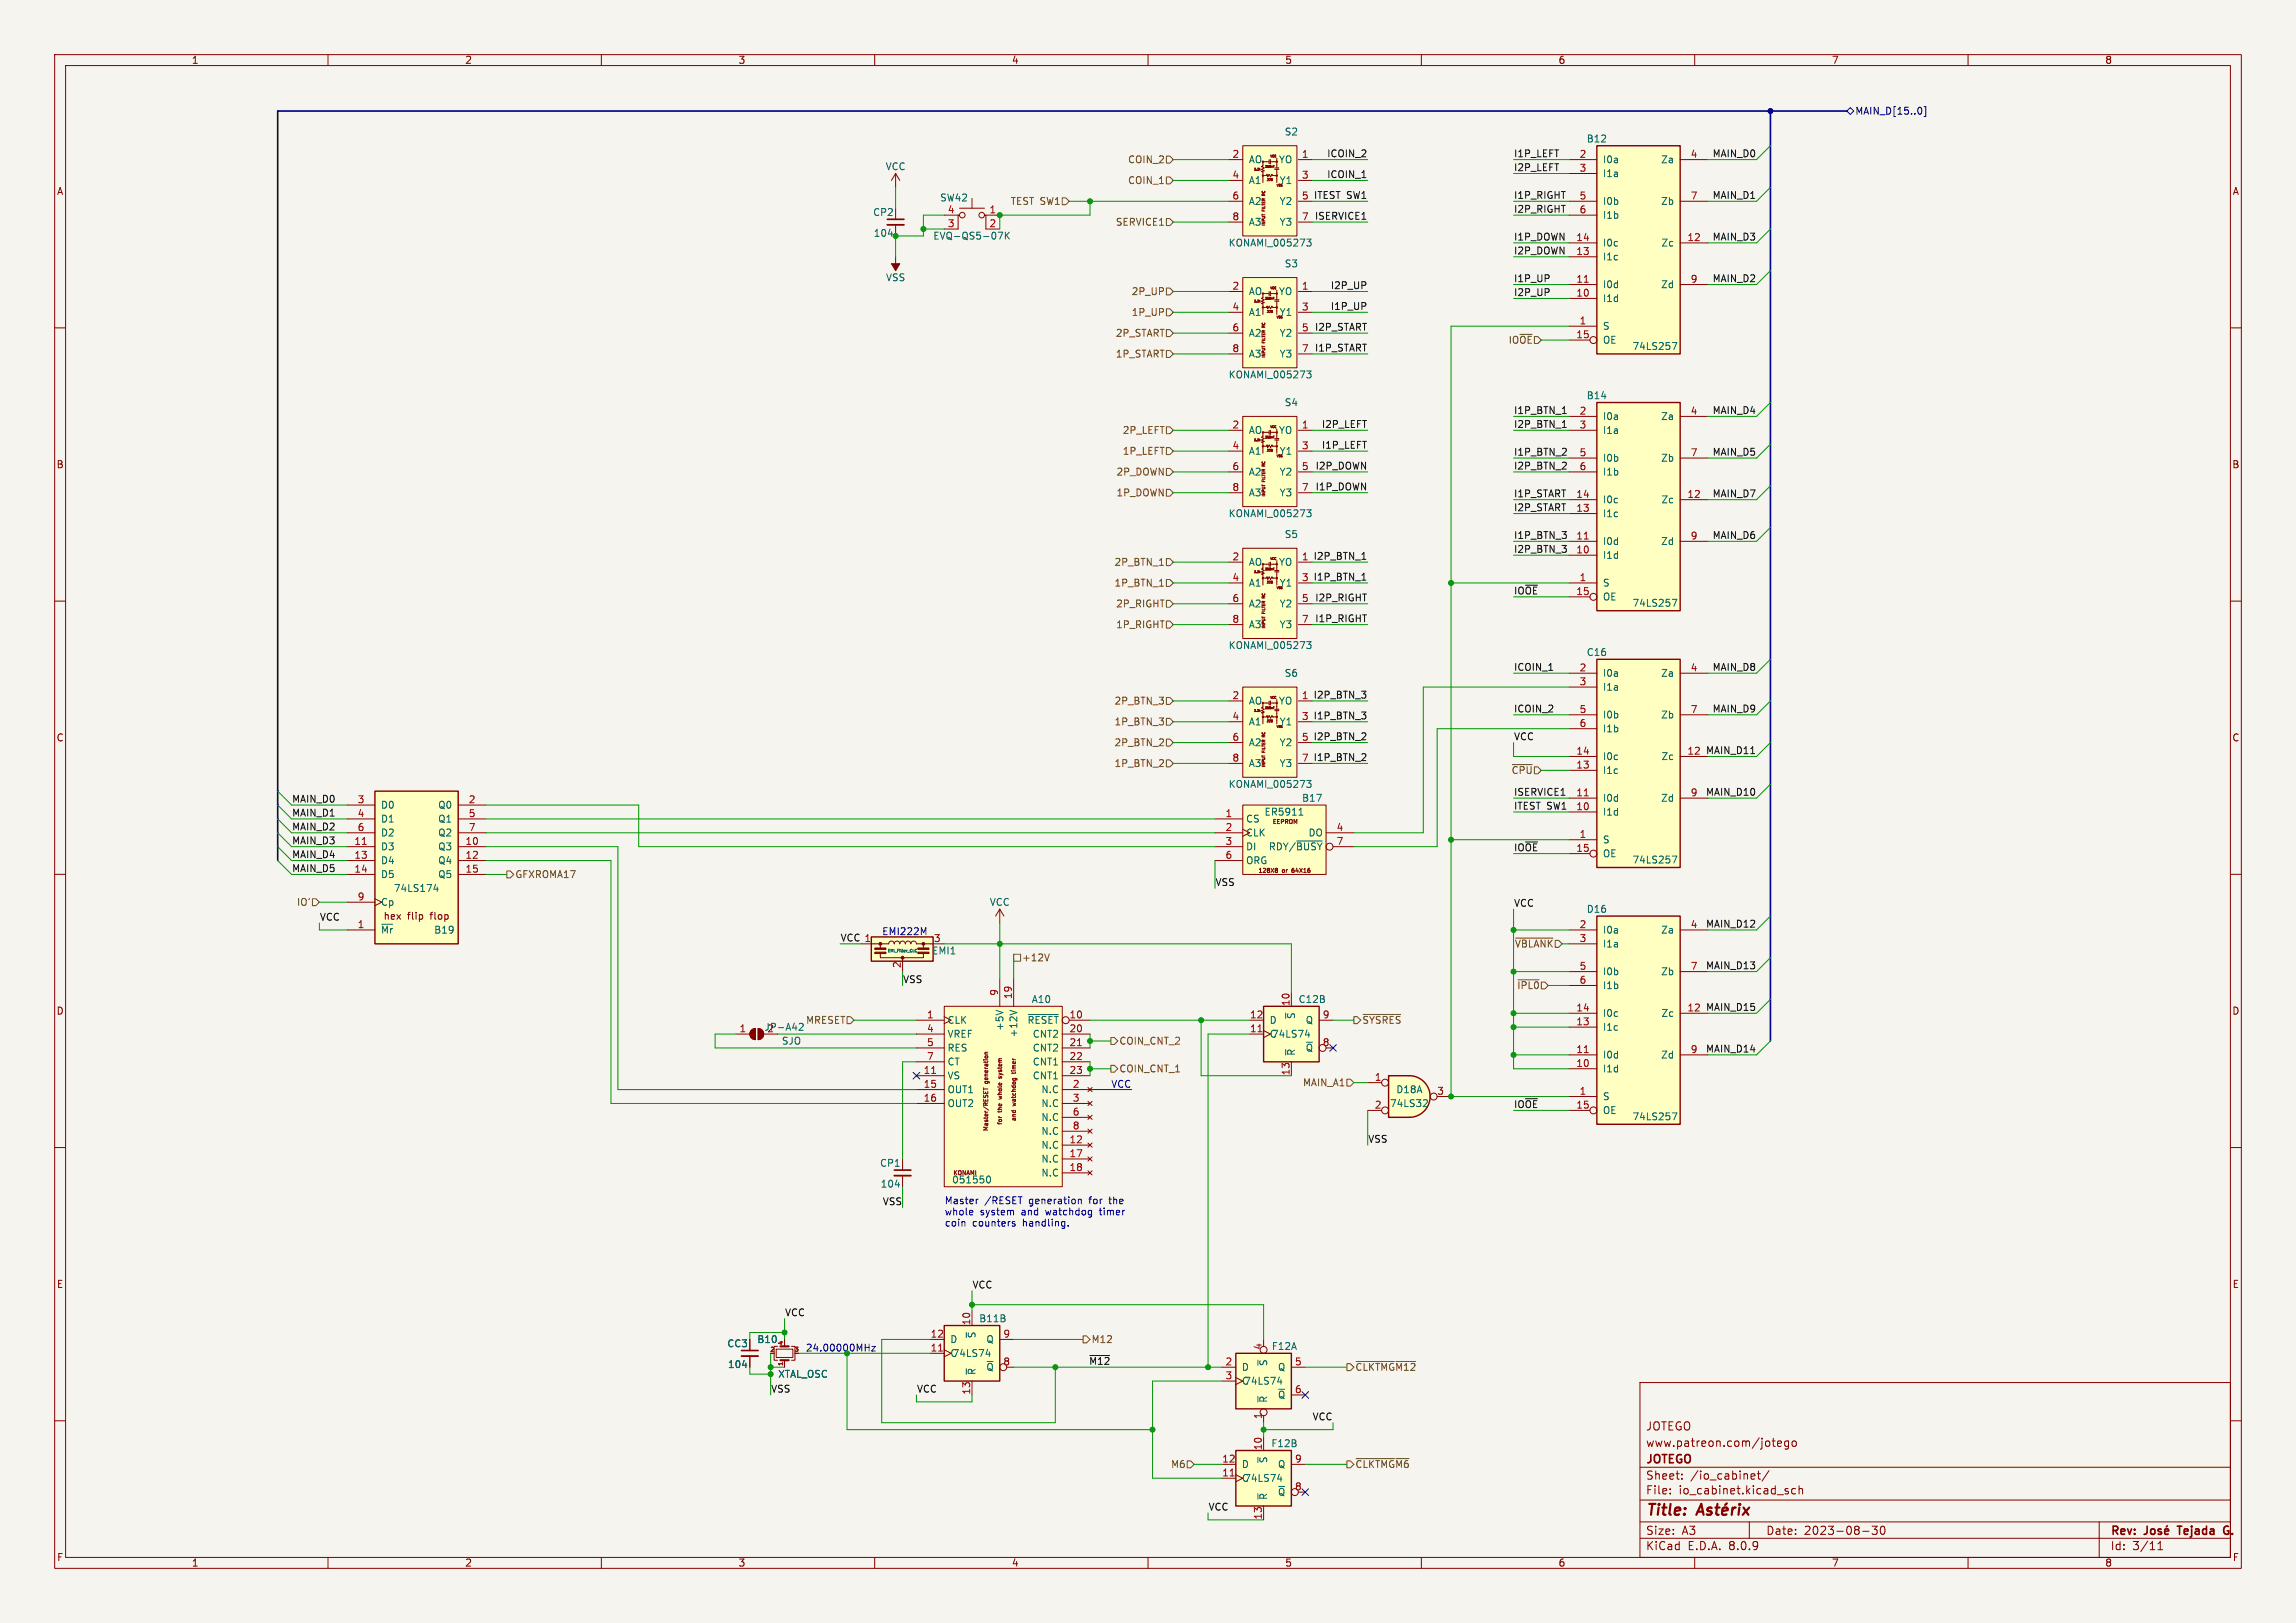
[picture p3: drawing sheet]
<svg xmlns="http://www.w3.org/2000/svg" width="420mm" height="297mm" viewBox="0 0 420 297" stroke-linecap="round" stroke-linejoin="round" font-family="sans-serif">
<defs><g id="words">
<text font-size="2.8" fill="#840000" x="301" y="277.9">Title:</text>
<g font-size="2.1" fill="#840000">
<text x="301" y="262">JOTEGO</text>
<text x="301" y="268.2">JOTEGO</text>
<text x="301" y="265">www.patreon.com/jotego</text>
<text x="301" y="273.7">File:</text>
<text x="301" y="271">Sheet:</text>
<text x="307.1" y="273.7">io_cabinet.kicad_sch</text>
<text x="309.2" y="271">/io_cabinet/</text>
<text x="301" y="281.1">Size:</text>
<text x="307.6" y="281.1">A3</text>
<text x="323" y="281.1">Date:</text>
<text x="330" y="281.1">2023-08-30</text>
<text x="386" y="281.3">Rev:</text>
<text x="399.1" y="281.3">Tejada</text>
<text x="408.1" y="281.3">G.</text>
<text x="301" y="283.9">KiCad</text>
<text x="308.7" y="283.9">E.D.A.</text>
<text x="316.3" y="283.9">8.0.9</text>
<text x="386" y="283.9">Id:</text>
<text x="390.1" y="283.9">3/11</text>
</g>
<g font-size="1.8" fill="#840000">
<text x="35" y="11.9">1</text>
<text x="85" y="11.9">2</text>
<text x="135" y="11.9">3</text>
<text x="185" y="11.9">4</text>
<text x="235" y="11.9">5</text>
<text x="285" y="11.9">6</text>
<text x="335" y="11.9">7</text>
<text x="385" y="11.9">8</text>
<text x="10.3" y="35.9">A</text>
<text x="408.3" y="35.9">A</text>
<text x="10.3" y="85.9">B</text>
<text x="408.2" y="85.9">B</text>
<text x="10.3" y="135.9">C</text>
<text x="408.2" y="135.9">C</text>
<text x="74.5" y="168.5">flip</text>
<text x="78.9" y="168.5">flop</text>
<text x="10.3" y="185.9">D</text>
<text x="408.2" y="185.9">D</text>
<text x="10.3" y="235.9">E</text>
<text x="408.3" y="235.9">E</text>
<text x="10.3" y="285.9">F</text>
<text x="35" y="286.9">1</text>
<text x="85" y="286.9">2</text>
<text x="135" y="286.9">3</text>
<text x="185" y="286.9">4</text>
<text x="235" y="286.9">5</text>
<text x="285" y="286.9">6</text>
<text x="335" y="286.9">7</text>
<text x="385" y="286.9">8</text>
<text x="408.3" y="285.9">F</text>
</g>
<text font-size="1.8" fill="#000084" x="339.3" y="21.2">MAIN_D[15..0]</text>
<g font-size="1.8" fill="#a90000">
<text x="225.4" y="29">2</text>
<text x="238.1" y="29">1</text>
<text x="288.9" y="29">2</text>
<text x="309.2" y="29">4</text>
<text x="225.4" y="32.8">4</text>
<text x="238.1" y="32.8">3</text>
<text x="288.9" y="31.5">3</text>
<text x="173.3" y="41.7">3</text>
<text x="173.3" y="39.1">4</text>
<text x="180.9" y="39.1">1</text>
<text x="180.9" y="41.7">2</text>
<text x="225.4" y="36.6">6</text>
<text x="225.4" y="40.4">8</text>
<text x="238.1" y="40.4">7</text>
<text x="288.9" y="36.6">5</text>
<text x="288.9" y="39.1">6</text>
<text x="309.2" y="36.6">7</text>
<text x="288.2" y="46.7">13</text>
<text x="288.2" y="44.2">14</text>
<text x="308.6" y="44.2">12</text>
<text x="225.4" y="53.1">2</text>
<text x="238.1" y="53.1">1</text>
<text x="288.2" y="51.8">11</text>
<text x="309.2" y="51.8">9</text>
<text x="225.4" y="56.9">4</text>
<text x="238.1" y="56.9">3</text>
<text x="288.2" y="54.4">10</text>
<text x="288.9" y="59.4">1</text>
<text x="225.4" y="60.7">6</text>
<text x="225.4" y="64.5">8</text>
<text x="238.1" y="60.7">5</text>
<text x="238.1" y="64.5">7</text>
<text x="288.2" y="62">15</text>
<text x="288.9" y="75.9">2</text>
<text x="309.2" y="75.9">4</text>
<text x="225.4" y="78.5">2</text>
<text x="225.4" y="82.3">4</text>
<text x="238.1" y="78.5">1</text>
<text x="238.1" y="82.3">3</text>
<text x="288.9" y="78.5">3</text>
<text x="288.9" y="83.6">5</text>
<text x="309.2" y="83.6">7</text>
<text x="225.4" y="86.1">6</text>
<text x="225.4" y="89.9">8</text>
<text x="238.1" y="86.1">5</text>
<text x="238.1" y="89.9">7</text>
<text x="288.9" y="86.1">6</text>
<text x="288.2" y="93.7">13</text>
<text x="288.2" y="91.2">14</text>
<text x="308.6" y="91.2">12</text>
<text x="288.2" y="101.3">10</text>
<text x="288.2" y="98.8">11</text>
<text x="309.2" y="98.8">9</text>
<text x="225.4" y="102.6">2</text>
<text x="225.4" y="106.4">4</text>
<text x="288.9" y="106.4">1</text>
<text x="225.4" y="110.2">6</text>
<text x="238.1" y="110.2">5</text>
<text x="288.2" y="109">15</text>
<text x="225.4" y="114">8</text>
<text x="238.1" y="114">7</text>
<text x="288.9" y="122.9">2</text>
<text x="288.9" y="125.5">3</text>
<text x="309.2" y="122.9">4</text>
<text x="225.4" y="128">2</text>
<text x="225.4" y="131.8">4</text>
<text x="288.9" y="130.6">5</text>
<text x="309.2" y="130.6">7</text>
<text x="225.4" y="135.6">6</text>
<text x="288.9" y="133.1">6</text>
<text x="225.4" y="139.4">8</text>
<text x="288.2" y="140.7">13</text>
<text x="288.2" y="138.2">14</text>
<text x="308.6" y="138.2">12</text>
<text x="65.3" y="147.1">3</text>
<text x="65.3" y="149.6">4</text>
<text x="85.7" y="147.1">2</text>
<text x="85.7" y="149.6">5</text>
<text x="224.1" y="149.6">1</text>
<text x="288.2" y="148.3">10</text>
<text x="288.2" y="145.8">11</text>
<text x="309.2" y="145.8">9</text>
<text x="64.7" y="154.7">11</text>
<text x="65.3" y="152.1">6</text>
<text x="85" y="154.7">10</text>
<text x="85.7" y="152.1">7</text>
<text x="224.1" y="152.1">2</text>
<text x="224.1" y="154.7">3</text>
<text x="244.4" y="152.1">4</text>
<text x="244.4" y="154.7">7</text>
<text x="288.2" y="156">15</text>
<text x="288.9" y="153.4">1</text>
<text x="64.7" y="157.2">13</text>
<text x="64.7" y="159.8">14</text>
<text x="85" y="157.2">12</text>
<text x="85" y="159.8">15</text>
<text x="224.1" y="157.2">6</text>
<text x="65.3" y="164.8">9</text>
<text x="65.3" y="169.9">1</text>
<text x="170.7" y="172.5">3</text>
<text x="288.9" y="169.9">2</text>
<text x="288.9" y="172.5">3</text>
<text x="309.2" y="169.9">4</text>
<text x="164.8" y="177.2" transform="rotate(-90 164.8 177.2)">2</text>
<text x="288.9" y="177.5">5</text>
<text x="309.2" y="177.5">7</text>
<text x="182.6" y="182.3" transform="rotate(-90 182.6 182.3)">9</text>
<text x="185.2" y="182.9" transform="rotate(-90 185.2 182.9)">19</text>
<text x="236" y="184.2" transform="rotate(-90 236 184.2)">10</text>
<text x="288.2" y="185.2">14</text>
<text x="288.9" y="180.1">6</text>
<text x="308.6" y="185.2">12</text>
<text x="135.2" y="189">1</text>
<text x="169.5" y="186.4">1</text>
<text x="169.5" y="189">4</text>
<text x="169.5" y="191.5">5</text>
<text x="195.5" y="186.4">10</text>
<text x="195.5" y="189">20</text>
<text x="195.5" y="191.5">21</text>
<text x="228.6" y="189">11</text>
<text x="228.6" y="186.4">12</text>
<text x="241.9" y="191.5">8</text>
<text x="241.9" y="186.4">9</text>
<text x="288.2" y="187.7">13</text>
<text x="168.9" y="196.6">11</text>
<text x="169.5" y="194.1">7</text>
<text x="195.5" y="194.1">22</text>
<text x="195.5" y="196.6">23</text>
<text x="236" y="196.9" transform="rotate(-90 236 196.9)">13</text>
<text x="251.4" y="197.9">1</text>
<text x="288.2" y="195.3">10</text>
<text x="288.2" y="192.8">11</text>
<text x="309.2" y="192.8">9</text>
<text x="168.9" y="199.1">15</text>
<text x="168.9" y="201.7">16</text>
<text x="196.1" y="199.1">2</text>
<text x="196.1" y="201.7">3</text>
<text x="251.4" y="202.9">2</text>
<text x="262.8" y="200.4">3</text>
<text x="288.2" y="202.9">15</text>
<text x="288.9" y="200.4">1</text>
<text x="195.5" y="209.3">12</text>
<text x="196.1" y="204.2">6</text>
<text x="196.1" y="206.8">8</text>
<text x="195.5" y="211.8">17</text>
<text x="195.5" y="214.4">18</text>
<text x="170.1" y="244.9">12</text>
<text x="177.5" y="242.6" transform="rotate(-90 177.5 242.6)">10</text>
<text x="183.4" y="244.9">9</text>
<text x="170.1" y="247.4">11</text>
<text x="183.4" y="249.9">8</text>
<text x="224.1" y="249.9">2</text>
<text x="230.9" y="247.1" transform="rotate(-90 230.9 247.1)">4</text>
<text x="236.8" y="249.9">5</text>
<text x="177.5" y="255.3" transform="rotate(-90 177.5 255.3)">13</text>
<text x="224.1" y="252.5">3</text>
<text x="236.8" y="255">6</text>
<text x="230.9" y="259.8" transform="rotate(-90 230.9 259.8)">1</text>
<text x="223.5" y="267.7">12</text>
<text x="230.9" y="265.5" transform="rotate(-90 230.9 265.5)">10</text>
<text x="236.8" y="267.7">9</text>
<text x="223.5" y="270.3">11</text>
<text x="236.8" y="272.8">8</text>
<text x="230.9" y="278.2" transform="rotate(-90 230.9 278.2)">13</text>
</g>
<g font-size="1.8" fill="#006464">
<text x="234.9" y="25">S2</text>
<text x="290.2" y="26.3">B12</text>
<text x="161.9" y="31.3">VCC</text>
<text x="228.3" y="30.1">AO</text>
<text x="228.3" y="33.9">A1</text>
<text x="233.9" y="30.1">YO</text>
<text x="234" y="33.9">Y1</text>
<text x="293.1" y="30.1">I0a</text>
<text x="293.1" y="32.6">I1a</text>
<text x="303.8" y="30.1">Za</text>
<text x="159.6" y="39.7">CP2</text>
<text x="171.9" y="37.1">SW42</text>
<text x="228.3" y="37.7">A2</text>
<text x="228.3" y="41.5">A3</text>
<text x="234" y="37.7">Y2</text>
<text x="234" y="41.5">Y3</text>
<text x="293.1" y="37.7">I0b</text>
<text x="293.1" y="40.2">I1b</text>
<text x="303.8" y="37.7">Zb</text>
<text x="159.7" y="43.5">104</text>
<text x="170.6" y="44">EVQ-QS5-07K</text>
<text x="224.7" y="45.3">KONAMI_005273</text>
<text x="293.1" y="47.9">I1c</text>
<text x="293.1" y="45.3">I0c</text>
<text x="303.8" y="45.3">Zc</text>
<text x="162" y="51.7">VSS</text>
<text x="234.9" y="49.1">S3</text>
<text x="293.1" y="52.9">I0d</text>
<text x="303.8" y="52.9">Zd</text>
<text x="228.3" y="54.2">AO</text>
<text x="228.3" y="58">A1</text>
<text x="233.9" y="54.2">YO</text>
<text x="234" y="58">Y1</text>
<text x="293.1" y="55.5">I1d</text>
<text x="228.3" y="61.8">A2</text>
<text x="228.3" y="65.6">A3</text>
<text x="234" y="61.8">Y2</text>
<text x="234" y="65.6">Y3</text>
<text x="293.1" y="60.6">S</text>
<text x="293.1" y="63.1">OE</text>
<text x="298.5" y="64.2">74LS257</text>
<text x="224.7" y="69.4">KONAMI_005273</text>
<text x="234.9" y="74.5">S4</text>
<text x="290.2" y="73.3">B14</text>
<text x="293.1" y="77.1">I0a</text>
<text x="303.8" y="77.1">Za</text>
<text x="228.3" y="79.6">AO</text>
<text x="228.3" y="83.4">A1</text>
<text x="233.9" y="79.6">YO</text>
<text x="234" y="83.4">Y1</text>
<text x="293.1" y="79.6">I1a</text>
<text x="228.3" y="87.2">A2</text>
<text x="234" y="87.2">Y2</text>
<text x="293.1" y="84.7">I0b</text>
<text x="293.1" y="87.2">I1b</text>
<text x="303.8" y="84.7">Zb</text>
<text x="224.7" y="94.8">KONAMI_005273</text>
<text x="228.3" y="91">A3</text>
<text x="234" y="91">Y3</text>
<text x="293.1" y="94.8">I1c</text>
<text x="293.1" y="92.3">I0c</text>
<text x="303.8" y="92.3">Zc</text>
<text x="234.9" y="98.7">S5</text>
<text x="293.1" y="99.9">I0d</text>
<text x="303.8" y="99.9">Zd</text>
<text x="228.3" y="103.7">AO</text>
<text x="228.3" y="107.5">A1</text>
<text x="233.9" y="103.7">YO</text>
<text x="234" y="107.5">Y1</text>
<text x="293.1" y="107.5">S</text>
<text x="293.1" y="102.5">I1d</text>
<text x="228.3" y="111.4">A2</text>
<text x="234" y="111.4">Y2</text>
<text x="293.1" y="110.1">OE</text>
<text x="298.5" y="111.2">74LS257</text>
<text x="224.7" y="119">KONAMI_005273</text>
<text x="228.3" y="115.2">A3</text>
<text x="234" y="115.2">Y3</text>
<text x="234.9" y="124.1">S6</text>
<text x="290.2" y="120.2">C16</text>
<text x="293.1" y="124.1">I0a</text>
<text x="303.8" y="124.1">Za</text>
<text x="228.3" y="129.1">AO</text>
<text x="233.9" y="129.1">YO</text>
<text x="293.1" y="126.6">I1a</text>
<text x="293.1" y="131.7">I0b</text>
<text x="303.8" y="131.7">Zb</text>
<text x="228.3" y="132.9">A1</text>
<text x="228.3" y="136.8">A2</text>
<text x="234" y="132.9">Y1</text>
<text x="234" y="136.8">Y2</text>
<text x="293.1" y="134.2">I1b</text>
<text x="228.3" y="140.6">A3</text>
<text x="234" y="140.6">Y3</text>
<text x="293.1" y="141.8">I1c</text>
<text x="293.1" y="139.3">I0c</text>
<text x="303.8" y="139.3">Zc</text>
<text x="69.6" y="148.2">D0</text>
<text x="80.1" y="148.2">Q0</text>
<text x="224.7" y="144.4">KONAMI_005273</text>
<text x="231.2" y="149.5">ER5911</text>
<text x="238.1" y="146.9">B17</text>
<text x="293.1" y="149.5">I1d</text>
<text x="293.1" y="146.9">I0d</text>
<text x="303.8" y="146.9">Zd</text>
<text x="69.6" y="155.8">D3</text>
<text x="69.6" y="150.7">D1</text>
<text x="69.6" y="153.3">D2</text>
<text x="80.1" y="155.8">Q3</text>
<text x="80.1" y="150.7">Q1</text>
<text x="80.1" y="153.3">Q2</text>
<text x="227.8" y="150.7">CS</text>
<text x="227.8" y="153.3">CLK</text>
<text x="227.8" y="155.8">DI</text>
<text x="232" y="155.8">RDY/~{BUSY}</text>
<text x="239.3" y="153.3">DO</text>
<text x="293.1" y="154.5">S</text>
<text x="69.6" y="158.3">D4</text>
<text x="69.6" y="160.9">D5</text>
<text x="80.1" y="158.3">Q4</text>
<text x="80.1" y="160.9">Q5</text>
<text x="227.8" y="158.3">ORG</text>
<text x="293.1" y="157.1">OE</text>
<text x="298.5" y="158.2">74LS257</text>
<text x="69.6" y="166">Cp</text>
<text x="72" y="163.4">74LS174</text>
<text x="181" y="166">VCC</text>
<text x="290.2" y="167.2">D16</text>
<text x="69.6" y="171">~{Mr}</text>
<text x="70.1" y="168.5">hex</text>
<text x="79.3" y="171">B19</text>
<text x="293.1" y="171">I0a</text>
<text x="293.1" y="173.6">I1a</text>
<text x="303.8" y="171">Za</text>
<text x="170.4" y="174.9">EMI1</text>
<text x="293.1" y="178.7">I0b</text>
<text x="303.8" y="178.7">Zb</text>
<text x="188.6" y="183.7">A10</text>
<text x="237.4" y="183.7">C12B</text>
<text x="293.1" y="181.2">I1b</text>
<text x="139.7" y="188.8">JP-A42</text>
<text x="140.3" y="189">2</text>
<text x="142.9" y="191.4">SJO</text>
<text x="173.2" y="187.6">CLK</text>
<text x="173.2" y="190.1">VREF</text>
<text x="183.7" y="188.7" transform="rotate(-90 183.7 188.7)">+5V</text>
<text x="186.3" y="189.9" transform="rotate(-90 186.3 189.9)">+12V</text>
<text x="187.9" y="187.6">~{RESET}</text>
<text x="188.8" y="190.1">CNT2</text>
<text x="232.2" y="190.1">C</text>
<text x="232.2" y="187.6">D</text>
<text x="232.6" y="190.1">74LS74</text>
<text x="237.1" y="186.6" transform="rotate(-90 237.1 186.6)">~{S}</text>
<text x="238.8" y="187.6">Q</text>
<text x="293.1" y="188.8">I1c</text>
<text x="293.1" y="186.3">I0c</text>
<text x="303.8" y="186.3">Zc</text>
<text x="173.2" y="197.7">VS</text>
<text x="173.2" y="192.6">RES</text>
<text x="173.2" y="195.2">CT</text>
<text x="188.8" y="192.6">CNT2</text>
<text x="188.8" y="195.2">CNT1</text>
<text x="188.8" y="197.7">CNT1</text>
<text x="237.1" y="193.3" transform="rotate(-90 237.1 193.3)">~{R}</text>
<text x="238.8" y="192.6">~{Q}</text>
<text x="293.1" y="196.4">I1d</text>
<text x="293.1" y="193.9">I0d</text>
<text x="303.8" y="193.9">Zd</text>
<text x="173.2" y="200.3">OUT1</text>
<text x="173.2" y="202.8">OUT2</text>
<text x="190.4" y="200.3">N.C</text>
<text x="190.4" y="202.8">N.C</text>
<text x="254.2" y="202.8">74LS32</text>
<text x="255.3" y="200.3">D18A</text>
<text x="293.1" y="201.5">S</text>
<text x="190.4" y="205.3">N.C</text>
<text x="190.4" y="207.9">N.C</text>
<text x="293.1" y="204.1">OE</text>
<text x="298.5" y="205.2">74LS257</text>
<text x="160.9" y="213.7">CP1</text>
<text x="190.4" y="210.4">N.C</text>
<text x="190.4" y="213">N.C</text>
<text x="190.4" y="215.5">N.C</text>
<text x="161" y="217.5">104</text>
<text x="174.1" y="216.8">051550</text>
<text x="138.4" y="246">B10</text>
<text x="173.7" y="246">D</text>
<text x="178.7" y="245" transform="rotate(-90 178.7 245)">~{S}</text>
<text x="179" y="242.2">B11B</text>
<text x="180.3" y="246">Q</text>
<text x="132.9" y="246.7">CC3</text>
<text x="133.1" y="250.5">104</text>
<text x="173.7" y="248.5">C</text>
<text x="174.2" y="248.5">74LS74</text>
<text x="178.7" y="251.7" transform="rotate(-90 178.7 251.7)">~{R}</text>
<text x="180.3" y="251.1">~{Q}</text>
<text x="227.1" y="251.1">D</text>
<text x="232" y="250.1" transform="rotate(-90 232 250.1)">~{S}</text>
<text x="232.6" y="247.2">F12A</text>
<text x="233.7" y="251.1">Q</text>
<text x="142.2" y="252.3">XTAL_OSC</text>
<text x="227.1" y="253.6">C</text>
<text x="227.5" y="253.6">74LS74</text>
<text x="232" y="256.8" transform="rotate(-90 232 256.8)">~{R}</text>
<text x="233.7" y="256.1">~{Q}</text>
<text x="227.1" y="268.8">D</text>
<text x="232" y="267.9" transform="rotate(-90 232 267.9)">~{S}</text>
<text x="232.5" y="265">F12B</text>
<text x="233.7" y="268.8">Q</text>
<text x="227.1" y="271.4">C</text>
<text x="227.5" y="271.4">74LS74</text>
<text x="232" y="274.6" transform="rotate(-90 232 274.6)">~{R}</text>
<text x="233.7" y="273.9">~{Q}</text>
</g>
<g font-size="1.8" fill="#0f0f0f">
<text x="242.7" y="28.9">ICOIN_2</text>
<text x="276.9" y="28.9">I1P_LEFT</text>
<text x="313.2" y="28.9">MAIN_D0</text>
<text x="242.7" y="32.7">ICOIN_1</text>
<text x="276.9" y="31.4">I2P_LEFT</text>
<text x="238.1" y="36.6">5 ITEST SW1</text>
<text x="240.4" y="40.3">ISERVICE1</text>
<text x="276.9" y="39">I2P_RIGHT</text>
<text x="276.9" y="36.5">I1P_RIGHT</text>
<text x="313.2" y="36.5">MAIN_D1</text>
<text x="276.9" y="46.6">I2P_DOWN</text>
<text x="276.9" y="44.1">I1P_DOWN</text>
<text x="313.2" y="44.1">MAIN_D3</text>
<text x="243.3" y="53">I2P_UP</text>
<text x="276.9" y="51.7">I1P_UP</text>
<text x="313.2" y="51.7">MAIN_D2</text>
<text x="243.3" y="56.8">I1P_UP</text>
<text x="276.9" y="54.3">I2P_UP</text>
<text x="240.4" y="64.4">I1P_START</text>
<text x="240.4" y="60.6">I2P_START</text>
<text x="276.9" y="75.9">I1P_BTN_1</text>
<text x="313.2" y="75.9">MAIN_D4</text>
<text x="241.7" y="82.2">I1P_LEFT</text>
<text x="241.7" y="78.4">I2P_LEFT</text>
<text x="276.9" y="78.4">I2P_BTN_1</text>
<text x="276.9" y="83.5">I1P_BTN_2</text>
<text x="313.2" y="83.5">MAIN_D5</text>
<text x="240.6" y="86">I2P_DOWN</text>
<text x="240.6" y="89.8">I1P_DOWN</text>
<text x="276.9" y="86">I2P_BTN_2</text>
<text x="276.9" y="91.1">I1P_START</text>
<text x="276.9" y="93.6">I2P_START</text>
<text x="313.2" y="91.1">MAIN_D7</text>
<text x="276.9" y="101.3">I2P_BTN_3</text>
<text x="276.9" y="98.7">I1P_BTN_3</text>
<text x="313.2" y="98.7">MAIN_D6</text>
<text x="238.1" y="102.6">1 I2P_BTN_1</text>
<text x="238.1" y="106.4">3 I1P_BTN_1</text>
<text x="240.5" y="110.1">I2P_RIGHT</text>
<text x="240.5" y="114">I1P_RIGHT</text>
<text x="276.9" y="108.9">IO~{OE}</text>
<text x="276.9" y="122.8">ICOIN_1</text>
<text x="313.2" y="122.8">MAIN_D8</text>
<text x="238.1" y="128">1 I2P_BTN_3</text>
<text x="238.1" y="131.8">3 I1P_BTN_3</text>
<text x="276.9" y="130.5">ICOIN_2</text>
<text x="313.2" y="130.5">MAIN_D9</text>
<text x="238.1" y="135.6">5 I2P_BTN_2</text>
<text x="276.9" y="135.5">VCC</text>
<text x="238.1" y="139.4">7 I1P_BTN_2</text>
<text x="312" y="138.1">MAIN_D11</text>
<text x="53.3" y="149.5">MAIN_D1</text>
<text x="53.3" y="147">MAIN_D0</text>
<text x="276.9" y="145.7">ISERVICE1</text>
<text x="276.9" y="148.2">ITEST SW1</text>
<text x="312" y="145.7">MAIN_D10</text>
<text x="53.3" y="152.1">MAIN_D2</text>
<text x="53.3" y="154.6">MAIN_D3</text>
<text x="276.9" y="155.9">IO~{OE}</text>
<text x="53.3" y="159.7">MAIN_D5</text>
<text x="53.3" y="157.1">MAIN_D4</text>
<text x="222.2" y="162.2">VSS</text>
<text x="276.9" y="166">VCC</text>
<text x="58.4" y="168.6">VCC</text>
<text x="153.7" y="172.4">VCC 1</text>
<text x="312" y="169.8">MAIN_D12</text>
<text x="165.1" y="180">VSS</text>
<text x="312" y="177.5">MAIN_D13</text>
<text x="312" y="185.1">MAIN_D15</text>
<text x="312" y="192.7">MAIN_D14</text>
<text x="276.9" y="202.9">IO~{OE}</text>
<text x="250.2" y="209.2">VSS</text>
<text x="161.4" y="220.6">VSS</text>
<text x="177.8" y="235.9">VCC</text>
<text x="143.5" y="241">VCC</text>
<text x="199.1" y="249.8">~{M12}</text>
<text x="141" y="254.9">VSS</text>
<text x="167.6" y="254.9">VCC</text>
<text x="240" y="260">VCC</text>
<text x="221" y="276.5">VCC</text>
</g>
<g font-size="1.8" fill="#725600">
<text x="206.3" y="33.9">COIN_1</text>
<text x="206.3" y="30.1">COIN_2</text>
<text x="184.8" y="37.7">TEST SW1</text>
<text x="204" y="41.5">SERVICE1</text>
<text x="206.9" y="54.2">2P_UP</text>
<text x="206.9" y="58">1P_UP</text>
<text x="204" y="61.8">2P_START</text>
<text x="204" y="65.6">1P_START</text>
<text x="275.9" y="63.1">IO~{OE}</text>
<text x="205.3" y="83.4">1P_LEFT</text>
<text x="205.3" y="79.6">2P_LEFT</text>
<text x="204.1" y="87.2">2P_DOWN</text>
<text x="204.1" y="91">1P_DOWN</text>
<text x="203.8" y="103.7">2P_BTN_1</text>
<text x="203.8" y="107.5">1P_BTN_1</text>
<text x="204.1" y="111.4">2P_RIGHT</text>
<text x="204.1" y="115.2">1P_RIGHT</text>
<text x="203.8" y="129.1">2P_BTN_3</text>
<text x="203.8" y="132.9">1P_BTN_3</text>
<text x="203.8" y="136.8">2P_BTN_2</text>
<text x="203.8" y="140.6">1P_BTN_2</text>
<text x="276.4" y="141.8">~{CPU}</text>
<text x="94.2" y="160.9">GFXROMA17</text>
<text x="54.2" y="166">IO'</text>
<text x="277" y="173.6">~{VBLANK}</text>
<text x="186.9" y="176.1">+12V</text>
<text x="277.4" y="181.2">~{IPL0}</text>
<text x="147.3" y="187.6">MRESET</text>
<text x="204.7" y="191.4">COIN_CNT_2</text>
<text x="249.1" y="187.6">~{SYSRES}</text>
<text x="204.7" y="196.4">COIN_CNT_1</text>
<text x="238.2" y="199">MAIN_A1</text>
<text x="199.6" y="246">M12</text>
<text x="247.8" y="251.1">~{CLKTMG}~{M12}</text>
<text x="214.1" y="268.8">M6</text>
<text x="247.8" y="268.8">~{CLKTMG}~{M6}</text>
</g>
<g font-size="1.8" fill="#0000c2">
<text x="161.3" y="171.2">EMI222M</text>
<text x="203.2" y="199.1">VCC</text>
<text x="172.7" y="220.5">Master</text>
<text x="180.1" y="220.5">/RESET</text>
<text x="188.4" y="220.5">generation</text>
<text x="199.6" y="220.5">for</text>
<text x="203.4" y="220.5">the</text>
<text x="172.7" y="222.5">whole</text>
<text x="172.7" y="224.5">coin</text>
<text x="177.9" y="224.5">counters</text>
<text x="179.3" y="222.5">system</text>
<text x="187" y="222.5">and</text>
<text x="187.2" y="224.5">handling.</text>
<text x="191.6" y="222.5">watchdog</text>
<text x="201.7" y="222.5">timer</text>
<text x="147.3" y="247.4">24.00000MHz</text>
</g>
<g font-size="1.1" fill="#840000">
<text x="232.8" y="150.9">EEPROM</text>
<text x="230.1" y="159.8">128X8</text>
<text x="234.5" y="159.8">or</text>
<text x="236.4" y="159.8">64X16</text>
<text x="183.4" y="197.1" transform="rotate(-90 183.4 197.1)">system</text>
<text x="185.9" y="196.4" transform="rotate(-90 185.9 196.4)">timer</text>
<text x="180.9" y="198.3" transform="rotate(-90 180.9 198.3)">generation</text>
<text x="183.4" y="203.6" transform="rotate(-90 183.4 203.6)">the</text>
<text x="183.4" y="201.1" transform="rotate(-90 183.4 201.1)">whole</text>
<text x="185.9" y="202.4" transform="rotate(-90 185.9 202.4)">watchdog</text>
<text x="180.9" y="207" transform="rotate(-90 180.9 207)">Master/RESET</text>
<text x="183.4" y="205.9" transform="rotate(-90 183.4 205.9)">for</text>
<text x="185.9" y="205.2" transform="rotate(-90 185.9 205.2)">and</text>
</g>
<text font-size="1.1" fill="#006464" x="174.3" y="215.2">KONAMI</text>
<g font-size="1.1" fill="#a90000">
<text x="140.8" y="247.4">2</text>
<text x="143.3" y="250.1" transform="rotate(-90 143.3 250.1)">1</text>
<text x="143.3" y="246.3" transform="rotate(-90 143.3 246.3)">4</text>
<text x="145.2" y="247.4">3</text>
</g>
<g font-size=".7" fill="#840000">
<text x="231.5" y="41.4" transform="rotate(-90 231.5 41.4)">INPUT</text>
<text x="231.5" y="38.7" transform="rotate(-90 231.5 38.7)">FILTER RC</text>
<text x="231.5" y="65.5" transform="rotate(-90 231.5 65.5)">INPUT</text>
<text x="231.5" y="62.8" transform="rotate(-90 231.5 62.8)">FILTER RC</text>
<text x="231.5" y="88.2" transform="rotate(-90 231.5 88.2)">FILTER RC</text>
<text x="231.5" y="90.9" transform="rotate(-90 231.5 90.9)">INPUT</text>
<text x="231.5" y="112.3" transform="rotate(-90 231.5 112.3)">FILTER RC</text>
<text x="231.5" y="115" transform="rotate(-90 231.5 115)">INPUT</text>
<text x="231.5" y="137.7" transform="rotate(-90 231.5 137.7)">FILTER RC</text>
<text x="231.5" y="140.4" transform="rotate(-90 231.5 140.4)">INPUT</text>
</g>
<text font-size=".7" fill="#006464" x="162.3" y="174.4">EMI_Filter_CLC</text>
<g font-size=".5" fill="#840000">
<text x="232.3" y="28.8">VCC</text>
<text x="229.4" y="31.2">3.3k</text>
<text x="231.4" y="30.7">350nF</text>
<text x="231.7" y="33.2">220</text>
<text x="233.5" y="34.2">VSS</text>
<text x="232.3" y="53">VCC</text>
<text x="229.4" y="55.4">3.3k</text>
<text x="231.4" y="54.9">350nF</text>
<text x="231.7" y="57.3">220</text>
<text x="233.5" y="58.3">VSS</text>
<text x="229.4" y="80.8">3.3k</text>
<text x="231.4" y="80.3">350nF</text>
<text x="231.7" y="82.7">220</text>
<text x="232.3" y="78.4">VCC</text>
<text x="233.5" y="83.7">VSS</text>
<text x="229.4" y="104.9">3.3k</text>
<text x="231.4" y="104.4">350nF</text>
<text x="231.7" y="106.8">220</text>
<text x="232.3" y="102.5">VCC</text>
<text x="233.5" y="107.8">VSS</text>
<text x="229.4" y="130.3">3.3k</text>
<text x="231.4" y="129.8">350nF</text>
<text x="232.3" y="127.9">VCC</text>
<text x="231.7" y="132.2">220</text>
<text x="233.5" y="133.2">VSS</text>
</g>
</g></defs>
<path d="M0 0h420v297h-420z" fill="#f5f4ef" stroke="#f5f4ef" stroke-width=".18"/>
<g fill="none" stroke="#840000" stroke-width=".18">
<path d="M10 10h400v277h-400zM12 12h396v273h-396zM60 10v2M110 10v2M160 10v2M210 10v2M260 10v2M310 10v2M360 10v2M10 60h2M408 60h2M10 110h2"/>
<path d="M408 110h2M10 160h2M408 160h2M10 210h2M408 210h2M300 253h108v32h-108zM10 260h2M300 278.5h108M300 274.5h108M300 268.5h108M305.5 273.2v.2M305.5 272.5v.1"/>
<path d="M307.7 270.5v.2M307.7 269.8v.1M320 278.5v3M320.5 269.7l.4 .1 .1 .2-.7 .2M320.9 270.6l-.4 .1M321.4 269.7h.6M321.7 269.2v1.3l.3 .2M323.6 269.1l-1.3 1.9M324.2 263.7h.5M324.6 264.7h.1M325.2 264.2l.7-.2-.1-.2-.4-.1-.2 .2v.7h.6M326.9 272.9l.3 .2-.3 .3"/>
<path d="M326.9 272.4l.2 .1M327.2 263.7v1.2l-.3 .3-.4-.1M327.2 263.8l-.5-.1-.3 .3v.4l.2 .2h.6M327.9 263.8l.2-.1 .4 .1 .1 .6-.2 .2-.3 .1-.2-.2zM328.4 272.5l-.4-.1-.3 .3v.4l.2 .2h.5M329.1 272.5l.2-.1 .4 .1v.9M329.1 271.9v1.5M342.4 279.3h1l-.5 .6 .4 .1v.6l-.2 .2h-.4l-.3-.2M344.1 279.4l.2-.1a.8 .8 0 0 1 .5 .7 .8 .8 0 0 1-.5 .8l-.2-.2-.2-.4zM384 278.5v6.5M408 260h2M60 285v2"/>
<path d="M110 285v2M160 285v2M210 285v2M260 285v2M300 281.5h108M310 285v2M340.7 280.2h1.2M360 285v2M394.7 283.6h.9M394.7 282.5l.5-.4v1.5"/>
</g>
<path d="M392.8 279.3v1.1a.48 .48 0 0 1-.6 .4M393.5 279.9l.4-.1 .3 .3v.4l-.3 .3-.4-.1-.1-.2v-.4zM395.3 279.9l-.3-.1-.2 .2v.2l.5 .2v.3h-.5M396.5 279.2l-.2 .2M398.3 279.3h.8M407.5 279.3a.75 .75 0 0 0-.7 .7 .75 .75 0 0 0 .6 .8l.2-.1M396 280.3l.7-.2-.1-.2-.4-.1-.2 .2v.7h.6M407.4 280.1h.3" fill="none" stroke="#840000" stroke-width=".3"/>
<g fill="none" stroke="#840000" stroke-width=".4">
<path d="M310.3 277.2l.9-2 .4 2M310.5 276.6h1M313.1 276a.49 .49 0 0 0-.8 .3l.1 .1 .6 .2 .1 .3-.3 .3-.6-.1M313.8 275.9h.7M314.2 275.2l-.3 1.7 .1 .2 .4 .1M315 276.5l1-.2v-.3l-.2-.1-.6 .1-.2 .9 .2 .3 .6-.1M315.9 275.1l-.3 .3M316.9 275.9l-.1 1.3M317.5 275.9l-.4 .1-.2 .3M318.2 275.9l-.2 1.3M318.3 275.2l-.1 .2M318.3 275.2l-.2 .1 .1 .1"/>
<path d="M318.3 275.2v.1l-.1 .1M318.9 275.9l.9 1.3M320 275.9l-1.2 1.3"/>
</g>
<path d="M226.1 247.6h10.1v10.2h-10.1z" fill="#ffffc2"/>
<path d="M226.1 247.6h10.1v10.2h-10.1z" fill="none" stroke="#840000" stroke-width=".25"/>
<g fill="none" stroke="#840000" stroke-width=".18">
<path d="M223.5 250.2h2.6M223.5 252.7h2.6M226.1 252.1l1.2 .6-1.2 .7M231.1 245.1v1.3M231.1 259.1v1.2M236.2 250.2h2.6M236.2 255.3h2.6"/>
<circle cx="231.1" cy="258.4" r=".63"/>
</g>
<path d="M230.1 255.6v1M233.7 252.9h.8M234.3 252.5v.8" fill="none" stroke="#006464" stroke-width=".18"/>
<path d="M159.4 171.5h11.3v4.4h-11.3z" fill="#ffffc2"/>
<path d="M159.4 171.5h11.3v4.4h-11.3z" fill="none" stroke="#840000" stroke-width=".25"/>
<g fill="#840000" stroke="#840000" stroke-width=".18">
<path d="M160 174.2h2.1v.3h-2.1z"/>
<path d="M160 173.5h2.1v.2h-2.1z"/>
<path d="M167.9 174.2h2v.3h-2z"/>
<path d="M167.9 173.5h2v.2h-2z"/>
<path d="M137.5 188.5l.7-.3v2a1.02 1.02 0 0 1-1-.6 1.02 1.02 0 0 1 .3-1.1z"/>
<path d="M138.7 188.2a1.02 1.02 0 0 1 1 1 1.02 1.02 0 0 1-1 1z"/>
<circle cx="161" cy="172.7" r=".25"/>
<circle cx="165.1" cy="175.3" r=".25"/>
<circle cx="168.9" cy="172.7" r=".25"/>
</g>
<path d="M157.5 172.7h5.1l.1-.3 .4-.2 .3 .2 .2 .3 .1-.3 .4-.2 .3 .2 .2 .3 .1-.3 .4-.2 .4 .2 .1 .3 .2-.3 .3-.2 .4 .2 .1 .3 .2-.3 .3-.2 .4 .2 .1 .3h5.1M161 174.5v.8h7.9v-.8M161 172.7v.8M165.1 175.3v2.5M168.9 172.7v.8M134.6 189.2h2.6M137.5 188.5l.7-.3v2a1.02 1.02 0 0 1-1-.6 1.02 1.02 0 0 1 .3-1.1zM138.7 188.2a1.02 1.02 0 0 1 1 1 1.02 1.02 0 0 1-1 1z" fill="none" stroke="#840000" stroke-width=".18"/>
<path d="M167.4 174.1l.3 .1M167.7 174.2h.1M167.7 173.8h-.3M146.2 187.4l.2-.1 .5 .1M146.9 187.8l-.8 .7h.8" fill="none" stroke="#006464" stroke-width=".18"/>
<path d="M292.1 120.7h15.2v38.1h-15.2z" fill="#ffffc2"/>
<path d="M292.1 120.7h15.2v38.1h-15.2z" fill="none" stroke="#840000" stroke-width=".25"/>
<g fill="none" stroke="#840000" stroke-width=".18">
<path d="M287 138.4h5.1M287 123.2h5.1M287 125.7h5.1M287 130.8h5.1M287 133.4h5.1M307.3 138.4h5.1M307.3 123.2h5.1M307.3 130.8h5.1M287 153.7h5.1M287 148.6h5.1M287 146.1h5.1M287 141h5.1"/>
<path d="M287 156.2h3.8M307.3 146.1h5.1"/>
<circle cx="291.5" cy="156.2" r=".63"/>
</g>
<path d="M289.8 145.6h.7" fill="none" stroke="#a90000" stroke-width=".18"/>
<path d="M305.9 156.7h.8l-.5 1.2" fill="none" stroke="#006464" stroke-width=".18"/>
<path d="M227.3 100.3h9.9v16.5h-9.9z" fill="#ffffc2"/>
<g fill="none" stroke="#840000" stroke-width=".18">
<path d="M224.8 102.9h2.5M224.8 106.7h2.5M224.8 110.5h2.5M224.8 114.3h2.5M227.3 100.3h9.9v16.5h-9.9zM231 104l-.2 .1 .5 .3-.5 .2 .5 .3-.5 .1 .2 .2v1.9M231 105.8h.6l.2-.3 .1 .5 .3-.5 .2 .5 .3-.5 .1 .3h.8M231 103.3h1.2M232.2 102.9v.7M232.4 103.3h1.2M232.4 102.9v.7M232.9 104.1h.2"/>
<path d="M232.9 103.9h.2M233.2 104.6h.7M233.2 104.4h.7M233.6 103.9v.5M233.6 104.6v1.8M237.5 102.9h2.5M237.5 106.7h2.5M237.5 110.5h2.5M237.5 114.3h2.5"/>
<circle cx="231" cy="105.8" r=".13"/>
</g>
<path d="M239 117.4h.8l-.4 .5 .4 .1v.6l-.2 .1-.6-.1" fill="none" stroke="#006464" stroke-width=".18"/>
<path d="M227.3 76.2h9.9v16.5h-9.9z" fill="#ffffc2"/>
<g fill="none" stroke="#840000" stroke-width=".18">
<path d="M224.8 78.7h2.5M227.3 76.2h9.9v16.5h-9.9zM231 79.9l-.2 .1 .5 .3-.5 .2 .5 .3-.5 .1 .2 .1v1.9M231 79.1h1.2M232.2 78.7v.8M232.4 79.1h1.2M232.4 78.7v.8M232.9 80h.2M232.9 79.8h.2M233.6 79.8v.5M237.5 78.7h2.5M224.8 82.6h2.5"/>
<path d="M224.8 86.4h2.5M224.8 90.2h2.5M231 81.7h.6l.2-.3 .1 .5 .3-.5 .2 .5 .3-.5 .1 .3h.8M233.2 80.5h.7M233.2 80.3h.7M233.6 80.5v1.8M237.5 82.6h2.5M237.5 86.4h2.5M237.5 90.2h2.5M165.1 212.1v2M165.1 215.1v2.1"/>
<circle cx="231" cy="81.7" r=".13"/>
</g>
<path d="M239 93.3h.8l-.4 .5 .4 .1v.5l-.2 .2-.6-.2M163.8 216.8h.8" fill="none" stroke="#006464" stroke-width=".18"/>
<path d="M163.6 215.1h3" fill="none" stroke="#840000" stroke-width=".33"/>
<path d="M163.6 214.1h3" fill="none" stroke="#840000" stroke-width=".3"/>
<path d="M172.7 184.2h21.6v33h-21.6z" fill="#ffffc2"/>
<g fill="none" stroke="#840000" stroke-width=".18">
<path d="M182.9 179.1v5.1M185.4 179.1v5.1M167.6 186.7h5.1M167.6 196.9h5.1M167.6 199.4h5.1M167.6 189.2h5.1M167.6 191.8h5.1M167.6 194.3h5.1M172.7 184.2h21.6v33h-21.6zM179.9 199.1v.4M179.9 199.3h.8M180.2 192.9h.5"/>
<path d="M180.7 192.6h-.5l.1 .3M185.3 197.3h.6l.1 .3M185.3 197.3v.3M185.7 197.3v.3M194.3 196.9h5.1M194.3 199.4h5.1M194.3 189.2h5.1M194.3 191.8h5.1M194.3 194.3h5.1M195.6 186.7h3.8M199 199l.8 .8M199.8 199l-.8 .8"/>
<path d="M167.6 201.9h5.1M194.3 209.6h5.1M194.3 201.9h5.1M194.3 212.1h5.1M194.3 214.6h5.1M194.3 204.5h5.1M194.3 207h5.1M199 209.2l.8 .7M199 211.7l.8 .8M199 214.2l.8 .8M199 201.5l.8 .8M199 204.1l.8 .8"/>
<path d="M199 206.6l.8 .8M199.8 209.2l-.8 .7M199.8 211.7l-.8 .8M199.8 214.2l-.8 .8M199.8 201.5l-.8 .8M199.8 204.1l-.8 .8M199.8 206.6l-.8 .8"/>
</g>
<path d="M182.2 184.9l1.3 .4M184.7 184.9l1.3 .4M188.1 185.6h5.5M180.5 215.5l.3-.3a.68 .68 0 0 1 .4 .6 .68 .68 0 0 1-.4 .7l-.3-.3" fill="none" stroke="#006464" stroke-width=".18"/>
<path d="M170.4 196.4h.7M197.1 191.4h.7" fill="none" stroke="#a90000" stroke-width=".18"/>
<path d="M172.7 242.6h10.2v10.1h-10.2z" fill="#ffffc2"/>
<path d="M172.7 242.6h10.2v10.1h-10.2z" fill="none" stroke="#840000" stroke-width=".25"/>
<path d="M170.2 247.6h2.5M170.2 245.1h2.5M172.7 247l1.3 .6-1.3 .7M177.8 240v2.6M177.8 252.7v2.6M182.9 245.1h2.5M184.1 250.2h1.3" fill="none" stroke="#840000" stroke-width=".18"/>
<path d="M171.7 247.2h.7" fill="none" stroke="#a90000" stroke-width=".18"/>
<path d="M176.8 250.5v1M180.4 247.8h.8M181 247.4v.8" fill="none" stroke="#006464" stroke-width=".18"/>
<path d="M257.8 196.9a3.8 3.8 0 0 1 3.8 3.8 3.8 3.8 0 0 1-3.8 3.8z" fill="#ffffc2" stroke="#ffffc2" stroke-width=".18"/>
<path d="M254 196.9h3.8v7.6h-3.8z" fill="#ffffc2"/>
<path d="M254 196.9h3.8a3.8 3.8 0 0 1 3.8 3.8 3.8 3.8 0 0 1-3.8 3.8h-3.8z" fill="none" stroke="#840000" stroke-width=".25"/>
<g fill="none" stroke="#840000" stroke-width=".18">
<path d="M250.2 198.1h2.5M250.2 203.2h2.5M262.9 200.7h2.5"/>
<circle cx="253.4" cy="198.1" r=".63"/>
<circle cx="253.4" cy="203.2" r=".63"/>
<circle cx="262.3" cy="200.7" r=".63"/>
</g>
<path d="M260.6 201.2l.4 .1 .1 .3-.8 .9h.8" fill="none" stroke="#006464" stroke-width=".18"/>
<path d="M226.1 265.4h10.1v10.2h-10.1z" fill="#ffffc2"/>
<path d="M226.1 265.4h10.1v10.2h-10.1z" fill="none" stroke="#840000" stroke-width=".25"/>
<path d="M223.5 270.5h2.6M223.5 268h2.6M226.1 269.9l1.2 .6-1.2 .6M231.1 262.9v2.5M231.1 275.6v2.5M236.2 268h2.6M237.5 273h1.3" fill="none" stroke="#840000" stroke-width=".18"/>
<path d="M225 270.1h.8" fill="none" stroke="#a90000" stroke-width=".18"/>
<path d="M230.1 273.3v1M233.7 270.7h.8M234.3 270.2v.9" fill="none" stroke="#006464" stroke-width=".18"/>
<path d="M68.6 144.8h15.2v27.9h-15.2z" fill="#ffffc2"/>
<path d="M68.6 144.8h15.2v27.9h-15.2z" fill="none" stroke="#840000" stroke-width=".25"/>
<g fill="none" stroke="#840000" stroke-width=".18">
<path d="M63.5 154.9h5.1M63.5 157.5h5.1M63.5 147.3h5.1M63.5 149.9h5.1M63.5 152.4h5.1M83.8 154.9h5.1M83.8 157.5h5.1M83.8 147.3h5.1M83.8 149.9h5.1M83.8 152.4h5.1M63.5 170.2h5.1M63.5 160h5.1"/>
<path d="M63.5 165.1h5.1M68.6 164.5l1.2 .6-1.2 .6M83.8 160h5.1"/>
</g>
<path d="M66.3 154.5h.7" fill="none" stroke="#a90000" stroke-width=".18"/>
<path d="M79.7 161.8l-.3 .9h.8M80 162.3v.8" fill="none" stroke="#006464" stroke-width=".18"/>
<path d="M227.3 50.8h9.9v16.5h-9.9z" fill="#ffffc2"/>
<g fill="none" stroke="#840000" stroke-width=".18">
<path d="M224.8 53.3h2.5M224.8 57.2h2.5M227.3 50.8h9.9v16.5h-9.9zM231 54.5l-.2 .1 .5 .3-.5 .2 .5 .3-.5 .1 .2 .1v1.9M231 56.3h.6l.2-.3 .1 .5 .3-.5 .2 .5 .3-.5 .1 .3h.8M231 53.7h1.2M232.2 53.3v.8M232.4 53.7h1.2M232.4 53.3v.8M232.9 54.6h.2M232.9 54.4h.2M233.2 55.1h.7"/>
<path d="M233.2 54.9h.7M233.6 54.4v.5M233.6 55.1v1.8M237.5 53.3h2.5M237.5 57.2h2.5M224.8 61h2.5M224.8 64.8h2.5M237.5 61h2.5M237.5 64.8h2.5"/>
<circle cx="231" cy="56.3" r=".13"/>
</g>
<path d="M239 67.9h.8l-.4 .5 .4 .1v.5l-.2 .2-.6-.2" fill="none" stroke="#006464" stroke-width=".18"/>
<path d="M231.1 184.2h10.2v10.1h-10.2z" fill="#ffffc2"/>
<path d="M231.1 184.2h10.2v10.1h-10.2z" fill="none" stroke="#840000" stroke-width=".25"/>
<g fill="none" stroke="#840000" stroke-width=".18">
<path d="M172.7 39.4h2.6M175.5 39.4h-.2v2.5h-2.6M175.5 38.1h4.6M177.8 36.3v1.8M180.1 39.4h.2v2.5h2.6M180.3 39.4h2.6M228.6 189.2h2.5M228.6 186.7h2.5M231.1 188.6l1.3 .6-1.3 .7M236.2 181.6v2.6M236.2 194.3v2.6M241.3 186.7h2.5"/>
<path d="M242.6 191.8h1.2"/>
<circle cx="176" cy="39.4" r=".51"/>
<circle cx="179.6" cy="39.4" r=".51"/>
</g>
<path d="M230.1 188.8h.7" fill="none" stroke="#a90000" stroke-width=".18"/>
<path d="M182.6 42.5h.8l-.5 1.3M183.9 42.5v1.3M184.1 43l.5 .8M184.6 42.5l-.7 .7M235.2 192.1v1M238.8 189.4h.8M239.4 189v.8" fill="none" stroke="#006464" stroke-width=".18"/>
<path d="M227.3 26.7h9.9v16.5h-9.9z" fill="#ffffc2"/>
<g fill="none" stroke="#840000" stroke-width=".18">
<path d="M224.8 29.2h2.5M224.8 33h2.5M224.8 36.8h2.5M227.3 26.7h9.9v16.5h-9.9zM231 30.4l-.2 .1 .5 .2-.5 .3 .5 .2-.5 .2 .2 .1v1.9M231 32.1h.6l.2-.2 .1 .5 .3-.5 .2 .5 .3-.5 .1 .2h.8M231 29.6h1.2M232.2 29.2v.8M232.4 29.6h1.2M232.4 29.2v.8M232.9 30.5h.2M232.9 30.3h.2"/>
<path d="M233.2 31h.7M233.2 30.7h.7M233.6 30.2v.5M233.6 31v1.8M237.5 29.2h2.5M237.5 33h2.5M237.5 36.8h2.5M224.8 40.6h2.5M237.5 40.6h2.5"/>
<circle cx="231" cy="32.1" r=".13"/>
</g>
<path d="M239 43.8h.8l-.4 .4 .4 .2v.5l-.2 .1-.6-.1" fill="none" stroke="#006464" stroke-width=".18"/>
<path d="M292.1 167.6h15.2v38.1h-15.2z" fill="#ffffc2"/>
<path d="M292.1 167.6h15.2v38.1h-15.2z" fill="none" stroke="#840000" stroke-width=".25"/>
<g fill="none" stroke="#840000" stroke-width=".18">
<path d="M287 170.2h5.1M287 172.7h5.1M287 177.8h5.1M307.3 170.2h5.1M307.3 177.8h5.1M287 195.6h5.1M287 193h5.1M287 185.4h5.1M287 188h5.1M287 180.3h5.1M307.3 193h5.1M307.3 185.4h5.1"/>
<path d="M287 200.7h5.1M287 203.2h3.8"/>
<circle cx="291.5" cy="203.2" r=".63"/>
</g>
<path d="M289.8 192.6h.7" fill="none" stroke="#a90000" stroke-width=".18"/>
<path d="M305.9 203.7h.8l-.5 1.2" fill="none" stroke="#006464" stroke-width=".18"/>
<path d="M292.1 73.7h15.2v38.1h-15.2z" fill="#ffffc2"/>
<path d="M292.1 73.7h15.2v38.1h-15.2z" fill="none" stroke="#840000" stroke-width=".25"/>
<g fill="none" stroke="#840000" stroke-width=".18">
<path d="M287 76.2h5.1M287 78.7h5.1M307.3 76.2h5.1M287 99.1h5.1M287 91.4h5.1M287 94h5.1M287 83.8h5.1M287 86.4h5.1M307.3 99.1h5.1M307.3 91.4h5.1M307.3 83.8h5.1M287 106.7h5.1"/>
<path d="M287 101.6h5.1M287 109.2h3.8"/>
<circle cx="291.5" cy="109.2" r=".63"/>
</g>
<path d="M289.8 98.6h.7" fill="none" stroke="#a90000" stroke-width=".18"/>
<path d="M305.9 109.7h.8l-.5 1.2" fill="none" stroke="#006464" stroke-width=".18"/>
<path d="M292.1 26.7h15.2v38.1h-15.2z" fill="#ffffc2"/>
<path d="M292.1 26.7h15.2v38.1h-15.2z" fill="none" stroke="#840000" stroke-width=".25"/>
<g fill="none" stroke="#840000" stroke-width=".18">
<path d="M287 29.2h5.1M287 31.8h5.1M287 36.8h5.1M287 39.4h5.1M307.3 29.2h5.1M307.3 36.8h5.1M163.8 47v2.5M287 59.7h5.1M287 54.6h5.1M287 52.1h5.1M287 44.5h5.1M287 47h5.1"/>
<path d="M307.3 52.1h5.1M307.3 44.5h5.1M287 62.2h3.8M182.9 166.4l-.8 1.2M182.9 166.4v2.5M182.9 166.4l.7 1.2M137.2 245.1v2M137.2 248.2v2M142 246.9h3v1.5h-3zM142.2 246.4h-.6v2.5h.6M143.5 245.1v1.3M143.5 248.9v1.3"/>
<path d="M144.8 246.4h.6v2.5h-.6"/>
<circle cx="291.5" cy="62.2" r=".63"/>
</g>
<path d="M289.8 51.7h.7" fill="none" stroke="#a90000" stroke-width=".18"/>
<path d="M305.9 62.7h.8l-.5 1.3M135.8 249.8h.8" fill="none" stroke="#006464" stroke-width=".18"/>
<path d="M135.6 248.2h3.1" fill="none" stroke="#840000" stroke-width=".33"/>
<path d="M135.6 247.1h3.1" fill="none" stroke="#840000" stroke-width=".3"/>
<path d="M142.7 248.9h1.6M142.7 246.4h1.6" fill="none" stroke="#840000" stroke-width=".38"/>
<path d="M163.1 48.3h1.5l-.8 1.2z" fill="#840000" stroke="#840000" stroke-width=".18"/>
<path d="M227.3 125.7h9.9v16.5h-9.9z" fill="#ffffc2"/>
<g fill="none" stroke="#840000" stroke-width=".18">
<path d="M224.8 128.3h2.5M224.8 132.1h2.5M224.8 135.9h2.5M224.8 139.7h2.5M227.3 125.7h9.9v16.5h-9.9zM231 129.4l-.2 .1 .5 .3-.5 .2 .5 .3-.5 .1 .2 .2v1.9M231 131.2h.6l.2-.3 .1 .5 .3-.5 .2 .5 .3-.5 .1 .3h.8M231 128.7h1.2M232.2 128.3v.7M232.4 128.7h1.2M232.4 128.3v.7M232.9 129.5h.2"/>
<path d="M232.9 129.3h.2M233.2 130h.7M233.2 129.8h.7M233.6 129.3v.5M233.6 130v1.8M237.5 128.3h2.5M237.5 132.1h2.5M237.5 135.9h2.5M237.5 139.7h2.5"/>
<circle cx="231" cy="131.2" r=".13"/>
</g>
<path d="M239 142.8h.8l-.4 .5 .4 .1v.6l-.2 .1-.6-.1" fill="none" stroke="#006464" stroke-width=".18"/>
<path d="M227.3 147.3h15.3v12.7h-15.3z" fill="#ffffc2"/>
<g fill="none" stroke="#840000" stroke-width=".18">
<path d="M163.8 31.8v2.5M163.8 38.1v2M163.8 31.8l-.7 1.2M163.8 31.8l.8 1.2M163.8 41.1v2.1M222.2 149.9h5.1M222.2 152.4h5.1M222.2 154.9h5.1M222.2 157.5h5.1M227.3 147.3h15.3v12.7h-15.3zM233.4 158.9l.3 .1-.2 .2M233.4 159.2h.1"/>
<path d="M233.5 159.2l.1 .1M233.6 159.6l-.2 .1M233.6 159.3h.1M233.7 159.3v.3M233.7 159.6h-.1M242.6 152.4h5M243.8 154.9h3.8M137.2 245.1v2M137.2 248.2v2M143.5 245.1v1.3M143.5 248.9v1.3"/>
<circle cx="243.2" cy="154.9" r=".63"/>
</g>
<path d="M162.5 42.8h.8M237.2 153.9h4.6M237.6 149.2h.7M237.9 148.1l.1-.2v1.3M135.8 249.8h.8" fill="none" stroke="#006464" stroke-width=".18"/>
<path d="M162.3 41.1h3.1" fill="none" stroke="#840000" stroke-width=".33"/>
<path d="M162.3 40.1h3.1" fill="none" stroke="#840000" stroke-width=".3"/>
<g fill="none" stroke="#725600" stroke-width=".18">
<path d="M194.3 36.2h.6l.7 .6-.7 .7h-.6zM213.4 32.4h.6l.6 .6-.6 .7h-.6zM213.4 28.6h.6l.6 .6-.6 .6h-.6zM213.4 52.7h.6l.6 .6-.6 .7h-.6zM213.4 40h.6l.6 .6-.6 .7h-.6zM213.4 56.5h.6l.6 .7-.6 .6h-.6zM213.4 60.3h.6l.6 .7-.6 .6h-.6zM213.4 64.1h.6l.6 .7-.6 .6h-.6zM213.4 78.1h.6l.6 .6-.6 .7h-.6zM213.4 85.7h.6l.6 .7-.6 .6h-.6zM213.4 81.9h.6l.6 .7-.6 .6h-.6zM213.4 89.5h.6l.6 .7-.6 .6h-.6z"/>
<path d="M212.1 103.4h.7M212.1 107.3h.7M213.4 102.2h.6l.6 .7-.6 .6h-.6zM213.4 106h.6l.6 .7-.6 .6h-.6zM213.4 113.7h.6l.6 .6-.6 .6h-.6zM213.4 109.9h.6l.6 .6-.6 .6h-.6zM213.4 139.1h.6l.6 .6-.6 .6h-.6zM213.4 131.4h.6l.6 .7-.6 .6h-.6zM213.4 135.3h.6l.6 .6-.6 .6h-.6zM213.4 127.6h.6l.6 .7-.6 .6h-.6zM276.6 139.9h3.7M92.7 159.4h.6l.7 .6-.7 .7h-.6z"/>
<path d="M57.1 164.5h.7l.6 .6-.6 .6h-.7zM185.4 174.6h1.3v1.3h-1.3zM191.9 174.6l-.4 1.2M277.2 171.7h6.9M277.7 179.3h3.8M154.9 186.1h.7l.6 .6-.6 .6h-.7zM203.2 189.9h.6l.7 .6-.7 .6h-.6zM203.2 194.9h.6l.7 .7-.7 .6h-.6zM246.4 197.5h.6l.6 .6-.6 .7h-.6zM247.6 186.1h.7l.6 .6-.6 .6h-.7zM249.3 185.6h6.9M198.1 244.5h.7l.6 .6-.6 .6h-.7z"/>
<path d="M246.4 249.6h.6l.6 .6-.6 .6h-.6zM248.1 249.1h7M255.3 249.1h3.6M217.2 267.3h.6l.6 .7-.6 .6h-.6zM246.4 267.3h.6l.6 .7-.6 .6h-.6zM248.1 266.9h7"/>
</g>
<path d="M351.4 19.7l.1 .4-.1 .7M352 19.5h.3v1.8h-.3M337.8 20.3l.7-.6 .6 .6-.6 .7zM167 196.2l1.2 1.3M168.2 196.2l-1.2 1.3M243.2 191.2l1.2 1.2M244.4 191.2l-1.2 1.2M238.2 254.7l1.2 1.2M239.4 254.7l-1.2 1.2M238.2 272.4l1.2 1.3M239.4 272.4l-1.2 1.3" fill="none" stroke="#000084" stroke-width=".18"/>
<path d="M249.1 32.5h.7M285.8 75.7h.7M285.8 78.2h.7M249.1 106.2h.7M249.1 102.4h.7M283.3 122.7h.7M320.2 137.9h.8M199.4 248.1h3.6" fill="none" stroke="#0f0f0f" stroke-width=".18"/>
<g fill="none" stroke="#0000c2" stroke-width=".18">
<path d="M168.9 170.7l.5-.9v1.2M199.4 199.4h7.6M178.9 219.4l-.2 .1M197.3 219.6l.1-.2 .3 .1 .1 .8M197.3 219.4v.9M176.4 223.6l.1 .8M177.8 221.5l.2 .3-.6 .1M177.9 222.3h-.1M185.2 223.9l.4 .1 .1 .2-.2 .2-.3-.1M185.2 223.6h.4M185.3 221.5l.1 .8M195.4 224.3v.1"/>
<path d="M158.2 246.6h.8M159 246v1.2M159.5 246.4h.6l-.6 .8h.6"/>
</g>
<path d="M323.8 20.3v170.2M337.8 20.3h-287v137.2" fill="none" stroke="#000084" stroke-width=".3"/>
<g fill="none" stroke="#009600" stroke-width=".18">
<path d="M163.8 34.3v3.8M172.7 39.4h-3.8v3.8h-5.1v3.8M195.6 36.8h29.2M199.4 36.8v2.6h-16.5v2.5M214.6 29.2h10.2M214.6 33h10.2M240 36.8h10.2M240 29.2h10.2M240 33h10.2M276.9 36.8h10.1M276.9 29.2h10.1M276.9 31.8h10.1"/>
<path d="M276.9 39.4h10.1M323.8 34.3l-2.5 2.5h-8.9M323.8 26.7l-2.5 2.5h-8.9M168.9 41.9h3.8M214.6 57.2h10.2M214.6 53.3h10.2M214.6 40.6h10.2M240 57.2h10.2M240 53.3h10.2M240 40.6h10.2M276.9 44.5h10.1M276.9 52.1h10.1"/>
<path d="M276.9 47h10.1M276.9 54.6h10.1M287 59.7h-21.6v141h21.6M323.8 41.9l-2.5 2.6h-8.9M323.8 49.5l-2.5 2.6h-8.9M214.6 78.7h10.2M214.6 64.8h10.2M214.6 61h10.2M240 78.7h10.2M240 64.8h10.2M240 61h10.2M276.9 78.7h10.1"/>
<path d="M276.9 76.2h10.1M281.9 62.2h5.1M323.8 73.7l-2.5 2.5h-8.9M214.6 86.4h10.2M214.6 82.6h10.2M214.6 90.2h10.2M240 86.4h10.2M240 82.6h10.2M240 90.2h10.2M276.9 86.4h10.1M276.9 83.8h10.1M276.9 91.4h10.1"/>
<path d="M276.9 99.1h10.1M276.9 94h10.1M323.8 81.3l-2.5 2.5h-8.9M323.8 88.9l-2.5 2.5h-8.9M323.8 96.5l-2.5 2.6h-8.9M214.6 106.7h10.2M214.6 110.5h10.2M214.6 114.3h10.2M214.6 102.9h10.2M240 106.7h10.2M240 110.5h10.2M240 114.3h10.2"/>
<path d="M240 102.9h10.2M265.4 106.7h21.6M276.9 101.6h10.1M276.9 109.2h10.1M214.6 128.3h10.2M214.6 132.1h10.2M214.6 139.7h10.2M214.6 135.9h10.2M240 128.3h10.2M240 132.1h10.2M240 139.7h10.2M240 135.9h10.2"/>
<path d="M276.9 135.9v2.5h10.1M276.9 123.2h10.1M276.9 130.8h10.1M287 125.7h-26.7v26.7h-12.7M287 133.4h-24.1v21.5h-15.3M323.8 120.7l-2.5 2.5h-8.9M323.8 128.3l-2.5 2.5h-8.9M323.8 135.9l-2.5 2.5h-8.9M50.8 149.9l2.5 2.5h10.2M50.8 147.3l2.5 2.6h10.2M50.8 152.4l2.5 2.5h10.2M50.8 157.5l2.5 2.5h10.2"/>
<path d="M50.8 154.9l2.5 2.6h10.2M50.8 144.8l2.5 2.5h10.2M88.9 152.4h133.3M88.9 149.9h133.3M88.9 154.9h24.1v44.5h54.6M88.9 147.3h27.9v7.6h105.4M88.9 157.5h22.9v44.4h55.8M222.2 157.5v5.1M265.4 153.7h21.6M276.9 146.1h10.1M276.9 148.6h10.1M276.9 156.2h10.1"/>
<path d="M281.9 141h5.1M323.8 143.5l-2.5 2.6h-8.9M58.4 165.1h5.1M58.4 168.9v1.3h5.1M88.9 160h3.8M153.7 172.7h3.8M165.1 177.8v2.5M172.7 172.7h63.5v8.9M182.9 168.9v10.2M185.4 175.3v3.8M276.9 170.2h10.1M276.9 166.4v29.2h10.1"/>
<path d="M276.9 177.8h10.1M285.7 172.7h1.3M323.8 167.6l-2.5 2.6h-8.9M323.8 175.3l-2.5 2.5h-8.9M134.6 189.2h-3.8v2.6h36.8M142.2 189.2h25.4M156.2 186.7h11.4M167.6 194.3h-2.5v17.8M199.4 189.2v2.6M199.4 194.3v2.6M199.4 186.7h29.2M199.4 190.5h3.8"/>
<path d="M199.4 195.6h3.8M219.7 186.7v10.2h16.5M228.6 189.2h-7.6v61M243.8 186.7h3.8M247.6 198.1h2.6M276.9 185.4h10.1M276.9 193h10.1M276.9 188h10.1M283.2 180.3h3.8M323.8 182.9l-2.5 2.5h-8.9M323.8 190.5l-2.5 2.5h-8.9M165.1 217.2v3.8"/>
<path d="M250.2 203.2v6.4M276.9 203.2h10.1M177.8 238.8h53.3v6.3M177.8 236.2v3.8M137.2 250.2v1.3h3.8M141 250.2h2.5M141 247.6v7.7M143.5 243.8h-6.3v1.3M143.5 241.3v3.8M146 247.6h24.2M154.9 247.6v14h55.9M167.6 255.3v1.2h10.2v-1.2"/>
<path d="M170.2 245.1h-8.9v15.2h31.7v-10.1M185.4 250.2h38.1M185.4 245.1h12.7M223.5 252.7h-12.7v17.8h12.7M238.8 250.2h7.6M218.4 268h5.1M221 276.9v1.2h10.1M231.1 260.3v2.6M238.8 268h7.6M243.8 260.3v1.3h-12.7"/>
</g>
<g fill="#009600" stroke="#009600" stroke-width=".18">
<circle cx="221" cy="250.2" r=".46"/>
<circle cx="193" cy="250.2" r=".46"/>
<circle cx="210.8" cy="261.6" r=".46"/>
<circle cx="199.4" cy="195.6" r=".46"/>
<circle cx="177.8" cy="238.8" r=".46"/>
<circle cx="154.9" cy="247.6" r=".46"/>
<circle cx="265.4" cy="200.7" r=".46"/>
<circle cx="199.4" cy="190.5" r=".46"/>
<circle cx="219.7" cy="186.7" r=".46"/>
<circle cx="231.1" cy="261.6" r=".46"/>
<circle cx="276.9" cy="177.8" r=".46"/>
<circle cx="276.9" cy="185.4" r=".46"/>
<circle cx="276.9" cy="188" r=".46"/>
<circle cx="276.9" cy="193" r=".46"/>
<circle cx="141" cy="251.5" r=".46"/>
<circle cx="143.5" cy="243.8" r=".46"/>
<circle cx="141" cy="250.2" r=".46"/>
<circle cx="276.9" cy="170.2" r=".46"/>
<circle cx="199.4" cy="36.8" r=".46"/>
<circle cx="265.4" cy="106.7" r=".46"/>
<circle cx="265.4" cy="153.7" r=".46"/>
<circle cx="182.9" cy="172.7" r=".46"/>
<circle cx="168.9" cy="41.9" r=".46"/>
<circle cx="182.9" cy="39.4" r=".46"/>
<circle cx="163.8" cy="43.2" r=".46"/>
</g>
<circle cx="323.8" cy="20.3" r=".46" fill="#000084" stroke="#000084" stroke-width=".18"/>
<use href="#words"/>
</svg>
